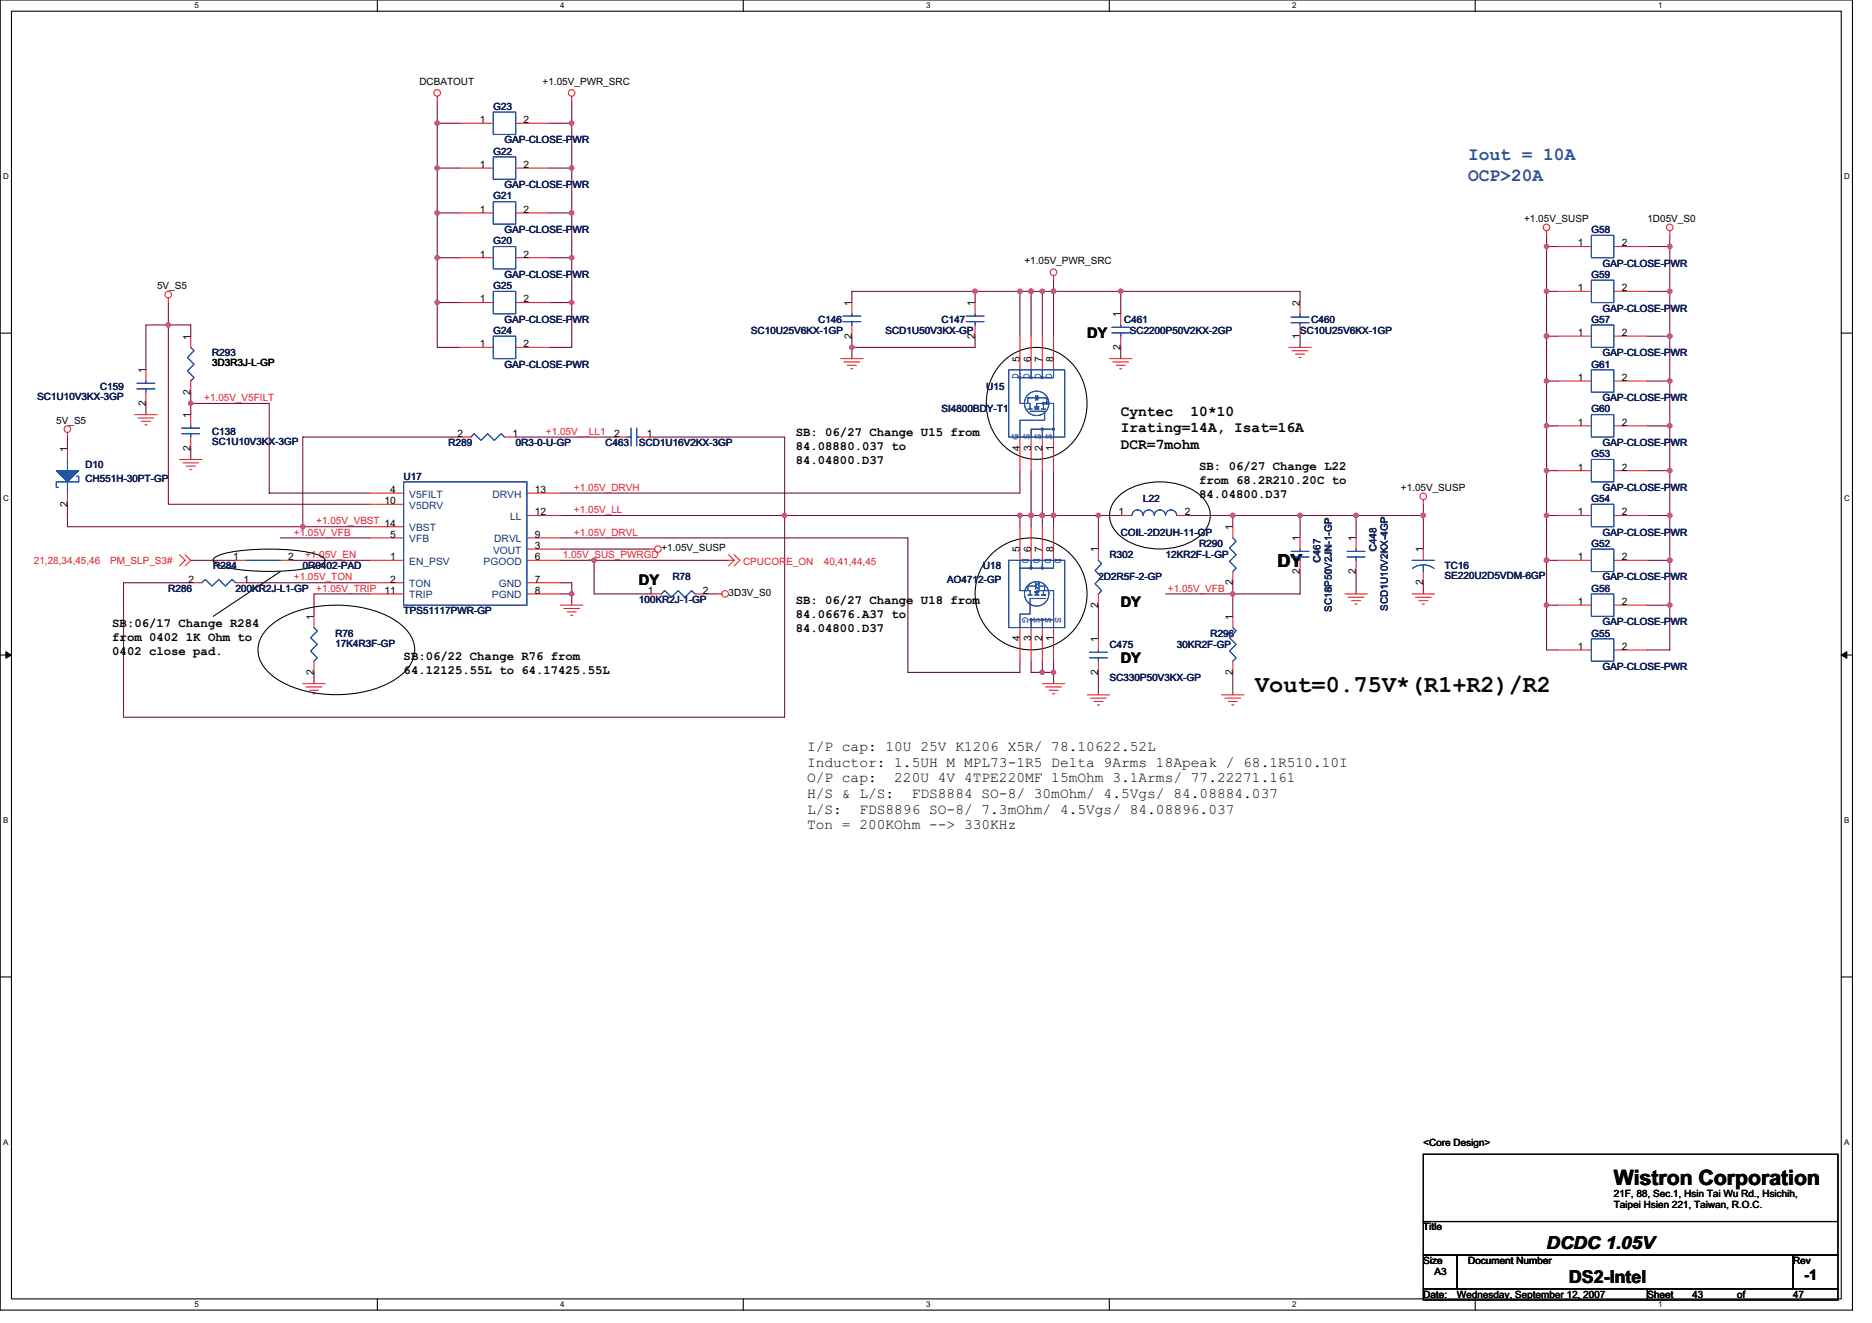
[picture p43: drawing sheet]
<svg xmlns="http://www.w3.org/2000/svg" width="297mm" height="210mm" viewBox="0 0 297 210" stroke-linecap="round" stroke-linejoin="round" font-family="sans-serif">
<defs><g id="words">
<text font-size="3.7" fill="#010202" x="199.2" y="109.8">Vout=0.75V*(R1+R2)/R2</text>
<text font-size="3.4" fill="#010202" x="256.1" y="188">Wistron Corporation</text>
<g font-size="2.8" fill="#2051a3">
<text x="233" y="25.5">Iout = 10A</text>
<text x="233" y="28.7">OCP&gt;20A</text>
</g>
<g font-size="2.8" fill="#010202">
<text x="202.7" y="89.9">DY</text>
<text x="245.4" y="198.2">DCDC 1.05V</text>
<text x="249" y="203.6">DS2-Intel</text>
</g>
<g font-size="2.3" fill="#010202">
<text x="172.5" y="53.7">DY</text>
<text x="177.8" y="65.9">Cyntec</text>
<text x="188.9" y="65.9">10*10</text>
<text x="177.8" y="68.6">Irating=14A, Isat=16A</text>
<text x="177.8" y="71.2">DCR=7mohm</text>
<text x="101.4" y="92.8">DY</text>
<text x="177.8" y="96.4">DY</text>
<text x="177.8" y="105.3">DY</text>
<text x="128.1" y="119.2">I/P cap: 10U 25V K1206 X5R/ 78.10622.52L</text>
<text x="128.1" y="121.7">Inductor: 1.5UH M MPL73-1R5 Delta 9Arms 18Apeak / 68.1R510.10I</text>
<text x="128.1" y="124.1">O/P cap:</text>
<text x="141.9" y="124.1">220U 4V 4TPE220MF 15mOhm 3.1Arms/ 77.22271.161</text>
<text x="128.1" y="126.6">H/S &amp; L/S:</text>
<text x="128.1" y="129.1">L/S:</text>
<text x="128.1" y="131.6">Ton = 200KOhm --&gt; 330KHz</text>
<text x="136.4" y="129.1">FDS8896 SO-8/ 7.3mOhm/ 4.5Vgs/ 84.08896.037</text>
<text x="144.7" y="126.6">FDS8884 SO-8/ 30mOhm/ 4.5Vgs/ 84.08884.037</text>
<text x="286.3" y="203.1">-1</text>
</g>
<g font-size="1.9" fill="#010202">
<text x="126.3" y="69.2">SB: 06/27 Change U15 from</text>
<text x="126.3" y="71.4">84.08880.037 to</text>
<text x="126.3" y="73.6">84.04800.D37</text>
<text x="190.3" y="74.5">SB: 06/27 Change L22</text>
<text x="190.3" y="76.7">from 68.2R210.20C to</text>
<text x="190.3" y="79">84.04800.D37</text>
<text x="126.3" y="95.9">SB: 06/27 Change U18 from</text>
<text x="17.8" y="99.4">SB:06/17 Change R284</text>
<text x="17.8" y="101.6">from 0402 1K Ohm to</text>
<text x="126.3" y="98.1">84.06676.A37 to</text>
<text x="126.3" y="100.3">84.04800.D37</text>
<text x="17.8" y="103.9">0402 close pad.</text>
<text x="64" y="104.8">SB:06/22 Change R76 from</text>
<text x="64" y="107">64.12125.55L to 64.17425.55L</text>
</g>
<g font-size="1.6" fill="#010202">
<text x="66.5" y="13.5">DCBATOUT</text>
<text x="86.1" y="13.5">+1.05V_PWR_SRC</text>
<text x="76.1" y="19.5">1</text>
<text x="83.1" y="19.5">2</text>
<text x="76.1" y="26.6">1</text>
<text x="83.1" y="26.6">2</text>
<text x="76.1" y="33.8">1</text>
<text x="83.1" y="33.8">2</text>
<text x="241.8" y="35.2">+1.05V_SUSP</text>
<text x="261.4" y="35.2">1D05V_S0</text>
<text x="76.1" y="40.9">1</text>
<text x="83.1" y="40.9">2</text>
<text x="162.6" y="42">+1.05V_PWR_SRC</text>
<text x="250.4" y="39.1">1</text>
<text x="257.3" y="39.1">2</text>
<text x="24.9" y="45.9">5V_S5</text>
<text x="76.1" y="48">1</text>
<text x="83.1" y="48">2</text>
<text x="250.4" y="46.2">1</text>
<text x="257.3" y="46.2">2</text>
<text x="30.2" y="53.9" transform="rotate(-90 30.2 53.9)">1</text>
<text x="135.1" y="53.7" transform="rotate(-90 135.1 53.7)">2</text>
<text x="135.1" y="48.5" transform="rotate(-90 135.1 48.5)">1</text>
<text x="154.7" y="53.7" transform="rotate(-90 154.7 53.7)">2</text>
<text x="154.7" y="48.5" transform="rotate(-90 154.7 48.5)">1</text>
<text x="177.8" y="50.3" transform="rotate(-90 177.8 50.3)">1</text>
<text x="206.3" y="53.7" transform="rotate(-90 206.3 53.7)">1</text>
<text x="206.3" y="48.5" transform="rotate(-90 206.3 48.5)">2</text>
<text x="250.4" y="53.3">1</text>
<text x="257.3" y="53.3">2</text>
<text x="23.1" y="59.2" transform="rotate(-90 23.1 59.2)">1</text>
<text x="33.7" y="58.1">3D3R3J-L-GP</text>
<text x="76.1" y="55.1">1</text>
<text x="83.1" y="55.1">2</text>
<text x="161.8" y="57.4" transform="rotate(-90 161.8 57.4)">5</text>
<text x="163.6" y="57.4" transform="rotate(-90 163.6 57.4)">6</text>
<text x="165.4" y="57.4" transform="rotate(-90 165.4 57.4)">7</text>
<text x="167.1" y="57.4" transform="rotate(-90 167.1 57.4)">8</text>
<text x="177.8" y="55.5" transform="rotate(-90 177.8 55.5)">2</text>
<text x="23.1" y="64.4" transform="rotate(-90 23.1 64.4)">2</text>
<text x="30.2" y="62.6" transform="rotate(-90 30.2 62.6)">2</text>
<text x="250.4" y="60.4">1</text>
<text x="257.3" y="60.4">2</text>
<text x="8.9" y="67.2">5V_S5</text>
<text x="10.7" y="71.6" transform="rotate(-90 10.7 71.6)">1</text>
<text x="30.2" y="71.5" transform="rotate(-90 30.2 71.5)">2</text>
<text x="30.2" y="66.3" transform="rotate(-90 30.2 66.3)">1</text>
<text x="72.6" y="69.3">2</text>
<text x="81.3" y="69.3">1</text>
<text x="97.5" y="69.3">2</text>
<text x="102.6" y="69.3">1</text>
<text x="161.8" y="71.5" transform="rotate(-90 161.8 71.5)">4 G</text>
<text x="163.6" y="71.5" transform="rotate(-90 163.6 71.5)">3 S</text>
<text x="165.4" y="71.5" transform="rotate(-90 165.4 71.5)">2 S</text>
<text x="167.1" y="71.5" transform="rotate(-90 167.1 71.5)">1 S</text>
<text x="250.4" y="67.5">1</text>
<text x="257.3" y="67.5">2</text>
<text x="222.3" y="77.9">+1.05V_SUSP</text>
<text x="250.4" y="74.7">1</text>
<text x="257.3" y="74.7">2</text>
<text x="10.7" y="80.4" transform="rotate(-90 10.7 80.4)">2</text>
<text x="61" y="80">10</text>
<text x="61.9" y="78.2">4</text>
<text x="84.9" y="81.8">12</text>
<text x="84.9" y="78.2">13</text>
<text x="177.5" y="81.8">1</text>
<text x="188" y="81.8">2</text>
<text x="250.4" y="81.8">1</text>
<text x="257.3" y="81.8">2</text>
<text x="37" y="88.9">1</text>
<text x="45.7" y="88.9">2</text>
<text x="61.9" y="88.9">1</text>
<text x="61.9" y="85.3">5</text>
<text x="84.9" y="88.9">6</text>
<text x="84.9" y="85.3">9</text>
<text x="84.9" y="87.1">3</text>
<text x="104.9" y="87.5">+1.05V_SUSP</text>
<text x="161.8" y="87.7" transform="rotate(-90 161.8 87.7)">5</text>
<text x="163.6" y="87.7" transform="rotate(-90 163.6 87.7)">6</text>
<text x="165.4" y="87.7" transform="rotate(-90 165.4 87.7)">7</text>
<text x="167.1" y="87.7" transform="rotate(-90 167.1 87.7)">8</text>
<text x="174.3" y="87.7" transform="rotate(-90 174.3 87.7)">1</text>
<text x="195.6" y="84.1" transform="rotate(-90 195.6 84.1)">1</text>
<text x="206.3" y="85.9" transform="rotate(-90 206.3 85.9)">1</text>
<text x="215.2" y="85.9" transform="rotate(-90 215.2 85.9)">1</text>
<text x="225.8" y="87.7" transform="rotate(-90 225.8 87.7)">1</text>
<text x="250.4" y="88.9">1</text>
<text x="257.3" y="88.9">2</text>
<text x="29.9" y="92.4">2</text>
<text x="38.6" y="92.4">1</text>
<text x="61" y="94.2">11</text>
<text x="61.9" y="92.4">2</text>
<text x="84.9" y="92.4">7</text>
<text x="84.9" y="94.2">8</text>
<text x="102.8" y="94.2">1</text>
<text x="111.5" y="94.2">2</text>
<text x="115.6" y="94.6">3D3V_S0</text>
<text x="195.6" y="92.8" transform="rotate(-90 195.6 92.8)">2</text>
<text x="206.3" y="91.1" transform="rotate(-90 206.3 91.1)">2</text>
<text x="215.2" y="91.1" transform="rotate(-90 215.2 91.1)">2</text>
<text x="225.8" y="92.8" transform="rotate(-90 225.8 92.8)">2</text>
<text x="250.4" y="96">1</text>
<text x="257.3" y="96">2</text>
<text x="49.8" y="98.3" transform="rotate(-90 49.8 98.3)">1</text>
<text x="161.8" y="101.7" transform="rotate(-90 161.8 101.7)">4</text>
<text x="163.6" y="101.7" transform="rotate(-90 163.6 101.7)">3</text>
<text x="165.4" y="101.7" transform="rotate(-90 165.4 101.7)">2</text>
<text x="167.1" y="101.7" transform="rotate(-90 167.1 101.7)">1</text>
<text x="174.3" y="101.9" transform="rotate(-90 174.3 101.9)">1</text>
<text x="174.3" y="96.4" transform="rotate(-90 174.3 96.4)">2</text>
<text x="195.6" y="98.3" transform="rotate(-90 195.6 98.3)">1</text>
<text x="49.8" y="107.1" transform="rotate(-90 49.8 107.1)">2</text>
<text x="174.3" y="107.1" transform="rotate(-90 174.3 107.1)">2</text>
<text x="195.6" y="107.1" transform="rotate(-90 195.6 107.1)">2</text>
<text x="250.4" y="103.1">1</text>
<text x="257.3" y="103.1">2</text>
<text x="225.8" y="181.9">&lt;Core Design&gt;</text>
<text x="256.1" y="189.9">21F, 88, Sec.1, Hsin Tai Wu Rd., Hsichih,</text>
<text x="256.1" y="191.7">Taipei Hsien 221, Taiwan, R.O.C.</text>
<text x="225.8" y="195.2">Title</text>
<text x="225.8" y="200.6">Size</text>
<text x="227.6" y="202.3">A3</text>
<text x="233" y="200.6">Document Number</text>
<text x="284.5" y="200.6">Rev</text>
<text x="225.8" y="205.9">Date:</text>
<text x="231.2" y="205.9">Wednesday, September 12, 2007</text>
<text x="261.4" y="205.9">Sheet</text>
<text x="268.5" y="205.9">43</text>
<text x="275.6" y="205.9">of</text>
<text x="284.5" y="205.9">47</text>
</g>
<g font-size="1.6" fill="#101e5b">
<text x="78.3" y="17.4">G23</text>
<text x="80" y="22.8">GAP-CLOSE-P</text>
<text x="90.9" y="22.8">WR</text>
<text x="78.3" y="24.5">G22</text>
<text x="80" y="29.9">GAP-CLOSE-P</text>
<text x="90.9" y="29.9">WR</text>
<text x="78.3" y="31.6">G21</text>
<text x="78.3" y="38.8">G20</text>
<text x="80" y="37">GAP-CLOSE-P</text>
<text x="90.9" y="37">WR</text>
<text x="252.5" y="37">G58</text>
<text x="78.3" y="45.9">G25</text>
<text x="80" y="44.1">GAP-CLOSE-P</text>
<text x="90.9" y="44.1">WR</text>
<text x="252.5" y="44.1">G59</text>
<text x="254.3" y="42.3">GAP-CLOSE-P</text>
<text x="265.1" y="42.3">WR</text>
<text x="78.3" y="53">G24</text>
<text x="80" y="51.2">GAP-CLOSE-P</text>
<text x="90.9" y="51.2">WR</text>
<text x="119.2" y="53">SC10U25V6KX-1GP</text>
<text x="129.8" y="51.2">C146</text>
<text x="140.5" y="53">SCD1U50V3KX-GP</text>
<text x="149.4" y="51.2">C147</text>
<text x="178.4" y="51.2">C461</text>
<text x="179.3" y="53">SC2200P50V2KX-2GP</text>
<text x="206.3" y="53">SC10U25V6KX-1GP</text>
<text x="208.1" y="51.2">C460</text>
<text x="252.5" y="51.2">G57</text>
<text x="254.3" y="49.4">GAP-CLOSE-P</text>
<text x="265.1" y="49.4">WR</text>
<text x="33.7" y="56.5">R293</text>
<text x="80" y="58.3">GAP-CLOSE-PWR</text>
<text x="252.5" y="58.3">G61</text>
<text x="254.3" y="56.5">GAP-CLOSE-P</text>
<text x="265.1" y="56.5">WR</text>
<text x="5.9" y="63.5">SC1U10V3KX-3GP</text>
<text x="15.9" y="61.9">C159</text>
<text x="149.4" y="65.4">SI4800BDY-T1</text>
<text x="156.5" y="61.9">U15</text>
<text x="252.5" y="65.4">G60</text>
<text x="254.3" y="63.6">GAP-CLOSE-P</text>
<text x="265.1" y="63.6">WR</text>
<text x="33.7" y="69">C138</text>
<text x="33.7" y="70.6">SC1U10V3KX-3GP</text>
<text x="71.2" y="70.8">R289</text>
<text x="81.8" y="70.8">0R3-0-U-GP</text>
<text x="96.1" y="70.8">C463</text>
<text x="101.4" y="70.8">SCD1U16V2KX-3GP</text>
<text x="254.3" y="70.8">GAP-CLOSE-P</text>
<text x="265.1" y="70.8">WR</text>
<text x="13.5" y="74.3">D10</text>
<text x="13.5" y="76.5">CH551H-30PT-GP</text>
<text x="64" y="76.1">U17</text>
<text x="252.5" y="72.5">G53</text>
<text x="254.3" y="77.9">GAP-CLOSE-P</text>
<text x="265.1" y="77.9">WR</text>
<text x="181.4" y="79.7">L22</text>
<text x="252.5" y="79.7">G54</text>
<text x="176.1" y="88.5">R302</text>
<text x="177.8" y="85">COIL-2D2UH-11-GP</text>
<text x="185" y="88.5">12KR2F-L-GP</text>
<text x="190.3" y="86.8">R290</text>
<text x="209.5" y="89.3" transform="rotate(-90 209.5 89.3)">C467</text>
<text x="218.4" y="87.5" transform="rotate(-90 218.4 87.5)">C448</text>
<text x="252.5" y="86.8">G52</text>
<text x="254.3" y="85">GAP-CLOSE-P</text>
<text x="265.1" y="85">WR</text>
<text x="26.7" y="93.9">R286</text>
<text x="33.8" y="90.3">R284</text>
<text x="37.4" y="93.9">200KR2J-L1-GP</text>
<text x="48" y="90.3">0R0402-PAD</text>
<text x="101.4" y="95.7">100KR2J-1-GP</text>
<text x="106.7" y="92.1">R78</text>
<text x="150.3" y="92.5">AO4712-GP</text>
<text x="156" y="90.3">U18</text>
<text x="174.3" y="92.1">2D2R5F-2-GP</text>
<text x="229.2" y="90.3">TC16</text>
<text x="229.2" y="91.9">SE220U2D5VDM-6GP</text>
<text x="252.5" y="93.9">G56</text>
<text x="254.3" y="92.1">GAP-CLOSE-P</text>
<text x="265.1" y="92.1">WR</text>
<text x="53.2" y="101">R76</text>
<text x="64" y="97.4">TPS51117PWR-GP</text>
<text x="192.1" y="101">R296</text>
<text x="211.3" y="97.1" transform="rotate(-90 211.3 97.1)">SC18P50V2JN-1-GP</text>
<text x="220.2" y="96.9" transform="rotate(-90 220.2 96.9)">SCD1U10V2KX-4GP</text>
<text x="252.5" y="101">G55</text>
<text x="254.3" y="99.2">GAP-CLOSE-P</text>
<text x="265.1" y="99.2">WR</text>
<text x="53.2" y="102.6">17K4R3F-GP</text>
<text x="176.1" y="102.8">C475</text>
<text x="186.7" y="102.8">30KR2F-GP</text>
<text x="254.3" y="106.3">GAP-CLOSE-PWR</text>
<text x="176.1" y="108.1">SC330P50V3KX-GP</text>
</g>
<g font-size="1.6" fill="#ed1c24">
<text x="32.4" y="63.6">+1.05V_V5FILT</text>
<text x="86.6" y="69">+1.05V__LL1</text>
<text x="91.1" y="77.9">+1.05V_DRVH</text>
<text x="50.2" y="83.2">+1.05V_VBST 14</text>
<text x="91.1" y="81.4">+1.05V_LL</text>
<text x="5.4" y="89.4">21,28,34,45,46</text>
<text x="17.5" y="89.4">PM_SLP_S3#</text>
<text x="46.6" y="85">+1.05V_VFB</text>
<text x="48.4" y="88.5">+1.05V_EN</text>
<text x="89.3" y="88.5">1.05V_SUS_PWRGD</text>
<text x="91.1" y="85">+1.05V_DRVL</text>
<text x="117.9" y="89.6">CPUCORE_ON</text>
<text x="130.7" y="89.6">40,41,44,45</text>
<text x="46.6" y="92.1">+1.05V_TON</text>
<text x="50.2" y="93.9">+1.05V_TRIP</text>
<text x="185.3" y="93.9">+1.05V_VFB</text>
</g>
<g font-size="1.6" fill="#2051a3">
<text x="161.6" y="60.1" transform="rotate(-90 161.6 60.1)">D</text>
<text x="163.4" y="60.1" transform="rotate(-90 163.4 60.1)">D</text>
<text x="165.1" y="60.1" transform="rotate(-90 165.1 60.1)">D</text>
<text x="166.9" y="60.1" transform="rotate(-90 166.9 60.1)">D</text>
<text x="162.3" y="88.5" transform="rotate(90 162.3 88.5)">D</text>
<text x="164" y="88.5" transform="rotate(90 164 88.5)">D</text>
<text x="165.8" y="88.5" transform="rotate(90 165.8 88.5)">D</text>
<text x="167.4" y="88.5" transform="rotate(90 167.4 88.5)">D</text>
<text x="162.3" y="98" transform="rotate(90 162.3 98)">G</text>
<text x="164" y="98" transform="rotate(90 164 98)">S</text>
<text x="165.8" y="98" transform="rotate(90 165.8 98)">S</text>
<text x="167.4" y="98" transform="rotate(90 167.4 98)">S</text>
</g>
<g font-size="1.6" fill="#183c70">
<text x="64.9" y="79">V5FILT</text>
<text x="64.9" y="80.7">V5DRV</text>
<text x="78.1" y="79">DRVH</text>
<text x="80.9" y="82.5">LL</text>
<text x="64.9" y="89.6">EN_PSV</text>
<text x="64.9" y="86.1">VFB</text>
<text x="64.9" y="84.3">VBST</text>
<text x="76.7" y="89.6">PGOOD</text>
<text x="78.2" y="87.8">VOUT</text>
<text x="78.4" y="86.1">DRVL</text>
<text x="64.9" y="93.2">TON</text>
<text x="64.9" y="95">TRIP</text>
<text x="78.1" y="95">PGND</text>
<text x="79.1" y="93.2">GND</text>
</g>
<g font-size="1.3" fill="#010202">
<text x="30.8" y="1.3">5</text>
<text x="88.9" y="1.3">4</text>
<text x="147" y="1.3">3</text>
<text x="205" y="1.3">2</text>
<text x="263.1" y="1.3">1</text>
<text x=".5" y="28.4">D</text>
<text x="292.6" y="28.4">D</text>
<text x=".5" y="79.5">C</text>
<text x="292.6" y="79.5">C</text>
<text x=".5" y="130.6">B</text>
<text x="292.6" y="130.6">B</text>
<text x=".5" y="181.7">A</text>
<text x="292.6" y="181.7">A</text>
<text x="30.8" y="207.4">5</text>
<text x="88.9" y="207.4">4</text>
<text x="147" y="207.4">3</text>
<text x="205" y="207.4">2</text>
<text x="263.1" y="207.4">1</text>
</g>
</g></defs>
<path d="M0 0h293.9v207.9h-293.9zM1.8 1.8h290.4v204.3h-290.4z" fill="none" stroke="#010202" stroke-width=".17"/>
<g fill="#fff">
<path d="M30.8 .2h.7v1.4h-.7z"/>
<path d="M30.8 206.3h.7v1.4h-.7z"/>
</g>
<path d="M59.9 0v1.8M59.9 206.1v1.8" fill="none" stroke="#010202" stroke-width=".17"/>
<g fill="#fff">
<path d="M88.9 .2h.7v1.4h-.7z"/>
<path d="M88.9 206.3h.7v1.4h-.7z"/>
</g>
<path d="M117.9 0v1.8M117.9 206.1v1.8" fill="none" stroke="#010202" stroke-width=".17"/>
<g fill="#fff">
<path d="M147 .2h.7v1.4h-.7z"/>
<path d="M147 206.3h.7v1.4h-.7z"/>
</g>
<path d="M176 0v1.8M176 206.1v1.8" fill="none" stroke="#010202" stroke-width=".17"/>
<g fill="#fff">
<path d="M205 .2h.7v1.4h-.7z"/>
<path d="M205 206.3h.7v1.4h-.7z"/>
</g>
<path d="M234.1 0v1.8M234.1 206.1v1.8" fill="none" stroke="#010202" stroke-width=".17"/>
<g fill="#fff">
<path d="M263.1 .2h.7v1.4h-.7z"/>
<path d="M263.1 206.3h.7v1.4h-.7z"/>
<path d="M.5 27.3h.9v1.4h-.9z"/>
<path d="M292.6 27.3h.9v1.4h-.9z"/>
<path d="M.5 78.4h.9v1.4h-.9z"/>
<path d="M292.6 78.4h.9v1.4h-.9z"/>
</g>
<path d="M0 52.9h1.8M292.2 52.9h1.7" fill="none" stroke="#010202" stroke-width=".17"/>
<g fill="#fff">
<path d="M.5 129.5h.8v1.4h-.8z"/>
<path d="M292.6 129.5h.9v1.4h-.9z"/>
</g>
<path d="M0 103.9h1.8M292.2 103.9h1.7" fill="none" stroke="#010202" stroke-width=".17"/>
<path d="M.9 103.4l.9 .5-.9 .5z" fill="#010202"/>
<path d="M.9 103.4l.9 .5-.9 .5z" fill="none" stroke="#010202" stroke-width=".16"/>
<path d="M292.2 103.9l.8-.5v1z" fill="#010202"/>
<path d="M292.2 103.9l.8-.5v1z" fill="none" stroke="#010202" stroke-width=".16"/>
<g fill="#fff">
<path d="M.5 180.5h.8v1.4h-.8z"/>
<path d="M292.6 180.5h.9v1.4h-.9z"/>
</g>
<path d="M0 155h1.8M292.2 155h1.7" fill="none" stroke="#010202" stroke-width=".17"/>
<path d="M265 60.5v7.1" fill="none" stroke="#740d39" stroke-width=".17"/>
<circle cx="264.9" cy="60.4" r=".35" fill="#b84e9d"/>
<circle cx="264.9" cy="60.4" r=".35" fill="none" stroke="#b84e9d" stroke-width=".17"/>
<path d="M177.8 55.1v1.8M206.3 53.3v1.8M88.9 78.2h72.9M124.5 69.3v12.5h-35.6M19.6 92.5v21.3h104.9M88.9 85.3h55.2M94.3 94.2h8.9M161.8 81.8h1.8M225.8 81.8v5.3" fill="none" stroke="#740d39" stroke-width=".17"/>
<circle cx="161.8" cy="81.8" r=".35" fill="#b84e9d"/>
<circle cx="161.8" cy="81.8" r=".35" fill="none" stroke="#b84e9d" stroke-width=".17"/>
<circle cx="163.6" cy="81.8" r=".35" fill="#b84e9d"/>
<circle cx="163.6" cy="81.8" r=".35" fill="none" stroke="#b84e9d" stroke-width=".17"/>
<path d="M44.5 85.3h14.2M144.1 85.3v21.4M206.3 81.8v3.5" fill="none" stroke="#740d39" stroke-width=".17"/>
<circle cx="206.3" cy="81.8" r=".35" fill="#b84e9d"/>
<circle cx="206.3" cy="81.8" r=".35" fill="none" stroke="#b84e9d" stroke-width=".17"/>
<path d="M206.3 46.2v1.8M10.7 83.6h37.3M88.9 88.9h5.4v5.3M94.3 88.9h21.3M195.6 81.8h19.6v3.5" fill="none" stroke="#740d39" stroke-width=".17"/>
<circle cx="94.3" cy="88.9" r=".35" fill="#b84e9d"/>
<circle cx="94.3" cy="88.9" r=".35" fill="none" stroke="#b84e9d" stroke-width=".17"/>
<path d="M72.9 69.3h-24.9v14.3M81.8 69.3h16M103.2 69.3h21.3M10.7 80v3.6M195.6 81.8v1.8M206.3 90.7v3.5h-10.7" fill="none" stroke="#740d39" stroke-width=".17"/>
<circle cx="48" cy="83.6" r=".35" fill="#b84e9d"/>
<circle cx="48" cy="83.6" r=".35" fill="none" stroke="#b84e9d" stroke-width=".17"/>
<path d="M135.2 55.1v1.8M58.7 94.2h-8.9v3.6M163.6 81.8v1.8M215.2 90.7v3.5M49.8 106.7v1.8" fill="none" stroke="#740d39" stroke-width=".17"/>
<circle cx="163.6" cy="81.8" r=".35" fill="#b84e9d"/>
<circle cx="163.6" cy="81.8" r=".35" fill="none" stroke="#b84e9d" stroke-width=".17"/>
<path d="M165.4 81.8h1.8" fill="none" stroke="#740d39" stroke-width=".17"/>
<circle cx="167.2" cy="81.8" r=".35" fill="#b84e9d"/>
<circle cx="167.2" cy="81.8" r=".35" fill="none" stroke="#b84e9d" stroke-width=".17"/>
<circle cx="165.4" cy="81.8" r=".35" fill="#b84e9d"/>
<circle cx="165.4" cy="81.8" r=".35" fill="none" stroke="#b84e9d" stroke-width=".17"/>
<path d="M165.4 81.8v1.8M195.6 94.2v3.6M195.6 106.7v3.5" fill="none" stroke="#740d39" stroke-width=".17"/>
<circle cx="165.4" cy="81.8" r=".35" fill="#b84e9d"/>
<circle cx="165.4" cy="81.8" r=".35" fill="none" stroke="#b84e9d" stroke-width=".17"/>
<path d="M167.2 74.7v7.1M225.8 80v1.8M225.8 92.5v1.7M163.6 104.9v1.8h3.6M167.2 104.9v3.6" fill="none" stroke="#740d39" stroke-width=".17"/>
<circle cx="167.2" cy="106.7" r=".35" fill="#b84e9d"/>
<circle cx="167.2" cy="106.7" r=".35" fill="none" stroke="#b84e9d" stroke-width=".17"/>
<circle cx="165.4" cy="106.7" r=".35" fill="#b84e9d"/>
<circle cx="165.4" cy="106.7" r=".35" fill="none" stroke="#b84e9d" stroke-width=".17"/>
<path d="M161.8 46.2v7.1M165.4 53.3v-7.1h1.8v7.1M10.7 69.3v1.8M161.8 104.9v1.8h-17.7M165.4 104.9v1.8" fill="none" stroke="#740d39" stroke-width=".17"/>
<circle cx="167.2" cy="46.2" r=".35" fill="#b84e9d"/>
<circle cx="167.2" cy="46.2" r=".35" fill="none" stroke="#b84e9d" stroke-width=".17"/>
<circle cx="165.4" cy="46.2" r=".35" fill="#b84e9d"/>
<circle cx="165.4" cy="46.2" r=".35" fill="none" stroke="#b84e9d" stroke-width=".17"/>
<path d="M163.6 46.2v7.1" fill="none" stroke="#740d39" stroke-width=".17"/>
<circle cx="163.6" cy="46.2" r=".35" fill="#b84e9d"/>
<circle cx="163.6" cy="46.2" r=".35" fill="none" stroke="#b84e9d" stroke-width=".17"/>
<path d="M188.5 81.8h7.1" fill="none" stroke="#740d39" stroke-width=".17"/>
<circle cx="195.6" cy="81.8" r=".35" fill="#b84e9d"/>
<circle cx="195.6" cy="81.8" r=".35" fill="none" stroke="#b84e9d" stroke-width=".17"/>
<path d="M154.7 46.2h7.1" fill="none" stroke="#740d39" stroke-width=".17"/>
<circle cx="161.8" cy="46.2" r=".35" fill="#b84e9d"/>
<circle cx="161.8" cy="46.2" r=".35" fill="none" stroke="#b84e9d" stroke-width=".17"/>
<circle cx="154.7" cy="46.2" r=".35" fill="#b84e9d"/>
<circle cx="154.7" cy="46.2" r=".35" fill="none" stroke="#b84e9d" stroke-width=".17"/>
<path d="M215.2 81.8h10.6" fill="none" stroke="#740d39" stroke-width=".17"/>
<circle cx="225.8" cy="81.8" r=".35" fill="#b84e9d"/>
<circle cx="225.8" cy="81.8" r=".35" fill="none" stroke="#b84e9d" stroke-width=".17"/>
<circle cx="215.2" cy="81.8" r=".35" fill="#b84e9d"/>
<circle cx="215.2" cy="81.8" r=".35" fill="none" stroke="#b84e9d" stroke-width=".17"/>
<path d="M167.2 46.2h10.6" fill="none" stroke="#740d39" stroke-width=".17"/>
<circle cx="177.8" cy="46.2" r=".35" fill="#b84e9d"/>
<circle cx="177.8" cy="46.2" r=".35" fill="none" stroke="#b84e9d" stroke-width=".17"/>
<circle cx="167.2" cy="46.2" r=".35" fill="#b84e9d"/>
<circle cx="167.2" cy="46.2" r=".35" fill="none" stroke="#b84e9d" stroke-width=".17"/>
<path d="M265 39.1v7.1M167.2 81.8v1.8" fill="none" stroke="#740d39" stroke-width=".17"/>
<circle cx="264.9" cy="39.1" r=".35" fill="#b84e9d"/>
<circle cx="264.9" cy="39.1" r=".35" fill="none" stroke="#b84e9d" stroke-width=".17"/>
<path d="M135.2 53.3v1.8h19.5M154.7 46.2h-19.5v1.8M161.8 46.2h1.8M177.8 46.2v3.6M161.8 74.7v3.5M174.3 81.8h3.5" fill="none" stroke="#740d39" stroke-width=".17"/>
<circle cx="135.2" cy="55.1" r=".35" fill="#b84e9d"/>
<circle cx="135.2" cy="55.1" r=".35" fill="none" stroke="#b84e9d" stroke-width=".17"/>
<path d="M154.7 46.2v1.8M154.7 53.3v1.8M112.1 94.2h1.7M161.8 81.8v1.8M185 94.2h10.6" fill="none" stroke="#740d39" stroke-width=".17"/>
<circle cx="195.6" cy="94.2" r=".35" fill="#b84e9d"/>
<circle cx="195.6" cy="94.2" r=".35" fill="none" stroke="#b84e9d" stroke-width=".17"/>
<path d="M245.4 39.1v7.1M195.6 92.5v1.7" fill="none" stroke="#740d39" stroke-width=".17"/>
<circle cx="245.4" cy="39.1" r=".35" fill="#b84e9d"/>
<circle cx="245.4" cy="39.1" r=".35" fill="none" stroke="#b84e9d" stroke-width=".17"/>
<path d="M245.4 39.1h1.8M261.4 39.1h3.6M261.4 67.6h3.6v7.1M46.3 88.9h12.4" fill="none" stroke="#740d39" stroke-width=".17"/>
<circle cx="264.9" cy="67.6" r=".35" fill="#b84e9d"/>
<circle cx="264.9" cy="67.6" r=".35" fill="none" stroke="#b84e9d" stroke-width=".17"/>
<path d="M265 53.3v7.2M245.4 67.6h1.8" fill="none" stroke="#740d39" stroke-width=".17"/>
<circle cx="264.9" cy="53.3" r=".35" fill="#b84e9d"/>
<circle cx="264.9" cy="53.3" r=".35" fill="none" stroke="#b84e9d" stroke-width=".17"/>
<path d="M261.4 46.2h3.6v7.1M261.4 60.5h3.6" fill="none" stroke="#740d39" stroke-width=".17"/>
<circle cx="264.9" cy="53.3" r=".35" fill="#b84e9d"/>
<circle cx="264.9" cy="53.3" r=".35" fill="none" stroke="#b84e9d" stroke-width=".17"/>
<circle cx="264.9" cy="46.2" r=".35" fill="#b84e9d"/>
<circle cx="264.9" cy="46.2" r=".35" fill="none" stroke="#b84e9d" stroke-width=".17"/>
<path d="M245.4 53.3v7.2h1.8M261.4 53.3h3.6" fill="none" stroke="#740d39" stroke-width=".17"/>
<circle cx="245.4" cy="53.3" r=".35" fill="#b84e9d"/>
<circle cx="245.4" cy="53.3" r=".35" fill="none" stroke="#b84e9d" stroke-width=".17"/>
<path d="M247.2 46.2h-1.8v7.1h1.8" fill="none" stroke="#740d39" stroke-width=".17"/>
<circle cx="245.4" cy="53.3" r=".35" fill="#b84e9d"/>
<circle cx="245.4" cy="53.3" r=".35" fill="none" stroke="#b84e9d" stroke-width=".17"/>
<circle cx="245.4" cy="46.2" r=".35" fill="#b84e9d"/>
<circle cx="245.4" cy="46.2" r=".35" fill="none" stroke="#b84e9d" stroke-width=".17"/>
<path d="M245.4 67.6v7.1" fill="none" stroke="#740d39" stroke-width=".17"/>
<circle cx="245.4" cy="67.6" r=".35" fill="#b84e9d"/>
<circle cx="245.4" cy="67.6" r=".35" fill="none" stroke="#b84e9d" stroke-width=".17"/>
<path d="M88.9 92.5h1.8M90.7 94.2v1.8" fill="none" stroke="#740d39" stroke-width=".17"/>
<circle cx="90.7" cy="94.2" r=".35" fill="#b84e9d"/>
<circle cx="90.7" cy="94.2" r=".35" fill="none" stroke="#b84e9d" stroke-width=".17"/>
<path d="M23.2 51.6v7.1M26.7 51.6h3.6v1.7M30.3 64v1.8M30.3 71.1v1.8M88.9 94.2h1.8M88.9 87.1h14.3" fill="none" stroke="#740d39" stroke-width=".17"/>
<circle cx="30.3" cy="64" r=".35" fill="#b84e9d"/>
<circle cx="30.3" cy="64" r=".35" fill="none" stroke="#b84e9d" stroke-width=".17"/>
<path d="M23.2 51.6h3.5M26.7 51.6v28.4h32M26.7 48v3.6M30.3 64h12.4v14.2h16" fill="none" stroke="#740d39" stroke-width=".17"/>
<circle cx="26.7" cy="51.5" r=".35" fill="#b84e9d"/>
<circle cx="26.7" cy="51.5" r=".35" fill="none" stroke="#b84e9d" stroke-width=".17"/>
<path d="M245.4 37.3v1.8M265 37.3v1.8M163.6 46.2h1.8M23.2 64v1.8M30.3 62.2v1.8M165.4 74.7v7.1M19.6 92.5h10.7M39.2 92.5h19.5M48 83.6h10.7M124.5 81.8v32" fill="none" stroke="#740d39" stroke-width=".17"/>
<circle cx="163.6" cy="46.2" r=".35" fill="#b84e9d"/>
<circle cx="163.6" cy="46.2" r=".35" fill="none" stroke="#b84e9d" stroke-width=".17"/>
<path d="M163.6 74.7v7.1h1.8" fill="none" stroke="#740d39" stroke-width=".17"/>
<circle cx="165.4" cy="81.8" r=".35" fill="#b84e9d"/>
<circle cx="165.4" cy="81.8" r=".35" fill="none" stroke="#b84e9d" stroke-width=".17"/>
<circle cx="163.6" cy="81.8" r=".35" fill="#b84e9d"/>
<circle cx="163.6" cy="81.8" r=".35" fill="none" stroke="#b84e9d" stroke-width=".17"/>
<path d="M167.2 44.4v1.8M90.7 92.5v1.7M124.5 81.8h37.3" fill="none" stroke="#740d39" stroke-width=".17"/>
<circle cx="124.5" cy="81.8" r=".35" fill="#b84e9d"/>
<circle cx="124.5" cy="81.8" r=".35" fill="none" stroke="#b84e9d" stroke-width=".17"/>
<path d="M87.2 48h3.5v7.1h-3.5" fill="none" stroke="#740d39" stroke-width=".17"/>
<circle cx="90.7" cy="48" r=".35" fill="#b84e9d"/>
<circle cx="90.7" cy="48" r=".35" fill="none" stroke="#b84e9d" stroke-width=".17"/>
<path d="M90.7 40.9v7.1" fill="none" stroke="#740d39" stroke-width=".17"/>
<circle cx="90.7" cy="40.9" r=".35" fill="#b84e9d"/>
<circle cx="90.7" cy="40.9" r=".35" fill="none" stroke="#b84e9d" stroke-width=".17"/>
<path d="M72.9 48h-3.5v7.1h3.5" fill="none" stroke="#740d39" stroke-width=".17"/>
<circle cx="69.4" cy="48" r=".35" fill="#b84e9d"/>
<circle cx="69.4" cy="48" r=".35" fill="none" stroke="#b84e9d" stroke-width=".17"/>
<path d="M69.4 40.9v7.1" fill="none" stroke="#740d39" stroke-width=".17"/>
<circle cx="69.4" cy="40.9" r=".35" fill="#b84e9d"/>
<circle cx="69.4" cy="40.9" r=".35" fill="none" stroke="#b84e9d" stroke-width=".17"/>
<path d="M90.7 16v3.6M87.2 33.8h3.5v7.1h-3.5" fill="none" stroke="#740d39" stroke-width=".17"/>
<circle cx="90.7" cy="33.8" r=".35" fill="#b84e9d"/>
<circle cx="90.7" cy="33.8" r=".35" fill="none" stroke="#b84e9d" stroke-width=".17"/>
<path d="M87.2 26.7h3.5v7.1" fill="none" stroke="#740d39" stroke-width=".17"/>
<circle cx="90.7" cy="26.7" r=".35" fill="#b84e9d"/>
<circle cx="90.7" cy="26.7" r=".35" fill="none" stroke="#b84e9d" stroke-width=".17"/>
<path d="M87.2 19.6h3.5v7.1" fill="none" stroke="#740d39" stroke-width=".17"/>
<circle cx="90.7" cy="19.5" r=".35" fill="#b84e9d"/>
<circle cx="90.7" cy="19.5" r=".35" fill="none" stroke="#b84e9d" stroke-width=".17"/>
<path d="M69.4 16v3.6M72.9 33.8h-3.5v7.1h3.5" fill="none" stroke="#740d39" stroke-width=".17"/>
<circle cx="69.4" cy="33.8" r=".35" fill="#b84e9d"/>
<circle cx="69.4" cy="33.8" r=".35" fill="none" stroke="#b84e9d" stroke-width=".17"/>
<path d="M72.9 19.6h-3.5v7.1h3.5" fill="none" stroke="#740d39" stroke-width=".17"/>
<circle cx="69.4" cy="19.5" r=".35" fill="#b84e9d"/>
<circle cx="69.4" cy="19.5" r=".35" fill="none" stroke="#b84e9d" stroke-width=".17"/>
<path d="M69.4 26.7v7.1" fill="none" stroke="#740d39" stroke-width=".17"/>
<circle cx="69.4" cy="26.7" r=".35" fill="#b84e9d"/>
<circle cx="69.4" cy="26.7" r=".35" fill="none" stroke="#b84e9d" stroke-width=".17"/>
<path d="M177.8 46.2h28.5M265 74.7v7.1" fill="none" stroke="#740d39" stroke-width=".17"/>
<circle cx="264.9" cy="74.7" r=".35" fill="#b84e9d"/>
<circle cx="264.9" cy="74.7" r=".35" fill="none" stroke="#b84e9d" stroke-width=".17"/>
<path d="M245.4 74.7v7.1" fill="none" stroke="#740d39" stroke-width=".17"/>
<circle cx="245.4" cy="74.7" r=".35" fill="#b84e9d"/>
<circle cx="245.4" cy="74.7" r=".35" fill="none" stroke="#b84e9d" stroke-width=".17"/>
<path d="M245.4 74.7h1.8M261.4 74.7h3.6M265 96v7.1h-3.6" fill="none" stroke="#740d39" stroke-width=".17"/>
<circle cx="264.9" cy="96" r=".35" fill="#b84e9d"/>
<circle cx="264.9" cy="96" r=".35" fill="none" stroke="#b84e9d" stroke-width=".17"/>
<path d="M265 88.9v7.1M245.4 103.1h1.8" fill="none" stroke="#740d39" stroke-width=".17"/>
<circle cx="264.9" cy="88.9" r=".35" fill="#b84e9d"/>
<circle cx="264.9" cy="88.9" r=".35" fill="none" stroke="#b84e9d" stroke-width=".17"/>
<path d="M261.4 96h3.6M261.4 81.8h3.6v7.1" fill="none" stroke="#740d39" stroke-width=".17"/>
<circle cx="264.9" cy="88.9" r=".35" fill="#b84e9d"/>
<circle cx="264.9" cy="88.9" r=".35" fill="none" stroke="#b84e9d" stroke-width=".17"/>
<circle cx="264.9" cy="81.8" r=".35" fill="#b84e9d"/>
<circle cx="264.9" cy="81.8" r=".35" fill="none" stroke="#b84e9d" stroke-width=".17"/>
<path d="M245.4 88.9v7.1h1.8M261.4 88.9h3.6" fill="none" stroke="#740d39" stroke-width=".17"/>
<circle cx="245.4" cy="88.9" r=".35" fill="#b84e9d"/>
<circle cx="245.4" cy="88.9" r=".35" fill="none" stroke="#b84e9d" stroke-width=".17"/>
<path d="M247.2 81.8h-1.8v7.1h1.8" fill="none" stroke="#740d39" stroke-width=".17"/>
<circle cx="245.4" cy="88.9" r=".35" fill="#b84e9d"/>
<circle cx="245.4" cy="88.9" r=".35" fill="none" stroke="#b84e9d" stroke-width=".17"/>
<circle cx="245.4" cy="81.8" r=".35" fill="#b84e9d"/>
<circle cx="245.4" cy="81.8" r=".35" fill="none" stroke="#b84e9d" stroke-width=".17"/>
<path d="M245.4 96v7.1" fill="none" stroke="#740d39" stroke-width=".17"/>
<circle cx="245.4" cy="96" r=".35" fill="#b84e9d"/>
<circle cx="245.4" cy="96" r=".35" fill="none" stroke="#b84e9d" stroke-width=".17"/>
<path d="M245.4 60.5v7.1" fill="none" stroke="#740d39" stroke-width=".17"/>
<circle cx="245.4" cy="60.4" r=".35" fill="#b84e9d"/>
<circle cx="245.4" cy="60.4" r=".35" fill="none" stroke="#b84e9d" stroke-width=".17"/>
<path d="M30.3 88.9h7.1M174.3 81.8v5.3M174.3 96v5.3M174.3 106.7v3.5" fill="none" stroke="#740d39" stroke-width=".17"/>
<circle cx="174.3" cy="81.8" r=".35" fill="#b84e9d"/>
<circle cx="174.3" cy="81.8" r=".35" fill="none" stroke="#b84e9d" stroke-width=".17"/>
<path d="M167.2 81.8h7.1" fill="none" stroke="#740d39" stroke-width=".17"/>
<circle cx="167.2" cy="81.8" r=".35" fill="#b84e9d"/>
<circle cx="167.2" cy="81.8" r=".35" fill="none" stroke="#b84e9d" stroke-width=".17"/>
<g fill="none" stroke="#ed1c24" stroke-width=".17">
<path d="M69.4 15.3v.7M72.9 19.6h5.4M81.8 19.6h5.4M90.7 15.3v.7M72.9 26.7h5.4M81.8 26.7h5.4M245.4 36.6v.7M265 36.6v.7M23.2 58.7v1.8M26.7 47.3v.7M133.4 56.9h3.5M133.9 57.4h2.5"/>
<path d="M134.4 58h1.5M135 58.5h.3M135.2 48v1.8M135.2 51.6v1.7M154.7 48v1.8M154.7 51.6v1.7M167.2 43.7v.7M176.1 56.9h3.5M176.6 57.4h2.5M177.1 58h1.5M177.7 58.5h.3M177.8 49.8v1.8"/>
<path d="M177.8 53.3v1.8M204.5 55.1h3.6M205 55.6h2.5M205.6 56.2h1.4M206.1 56.7h.4M10.7 68.6v.7M10.7 71.1v1.8M10.7 78.2v1.8M21.4 65.8h3.5M21.9 66.3h2.5M22.4 66.8h1.5M23 67.4h.3"/>
<path d="M23.2 62.2v1.8M28.5 72.9h3.5M29 73.4h2.5M29.5 74h1.5M30.1 74.5h.3M97.8 69.3h1.8M101.4 69.3h1.8M225.8 79.3v.7M247.2 60.5h5.3M247.2 67.6h5.3M247.2 74.7h5.3M256.1 60.5h5.3"/>
<path d="M256.1 67.6h5.3M256.1 74.7h5.3M28.5 88l.9 .9-.9 .9M29.4 88l.9 .9-.9 .9M30.3 92.5h1.7M37.4 92.5h1.8M49.8 97.8v1.8M88.9 96h3.6M89.5 96.5h2.5M90 97.1h1.4M90.5 97.6h.4M103.2 94.2h1.7"/>
<path d="M103.2 87.1h.7M110.3 94.2h1.8M113.8 94.2h.8M115.6 88l.9 .9M115.6 88.9h.9M116.5 88l.9 .9-.9 .9M116.5 88.9l-.9 .9M195.6 83.6v1.7M195.6 90.7v1.8M206.3 85.3v1.8M206.3 88.9v1.8M213.4 94.2h3.6"/>
<path d="M213.9 94.8h2.5M214.5 95.3h1.4M215 95.8h.3M215.2 85.3v1.8M215.2 88.9v1.8M224.1 94.2h3.5M224.6 94.8h2.5M225.1 95.3h1.5M225.7 95.8h.3M225.8 87.1v1.8M225.8 90.7v1.8M247.2 96h5.3"/>
<path d="M247.2 88.9h5.3M247.2 81.8h5.3M256.1 96h5.3M256.1 88.9h5.3M256.1 81.8h5.3M48 108.5h3.6M48.6 109h2.5M49.1 109.5h1.4M49.7 110.1h.3M49.8 104.9v1.8M165.4 108.5h3.5M165.9 109h2.5"/>
<path d="M166.5 109.5h1.4M167 110.1h.3M172.5 110.2h3.6M173 110.8h2.5M173.6 111.3h1.4M174.1 111.8h.4M174.3 101.3v1.8M174.3 104.9v1.8M193.8 110.2h3.6M194.4 110.8h2.5M194.9 111.3h1.4M195.4 111.8h.4"/>
<path d="M247.2 103.1h5.3M256.1 103.1h5.3"/>
<circle cx="69.4" cy="14.7" r=".52"/>
<circle cx="90.7" cy="14.7" r=".52"/>
<circle cx="245.4" cy="36.1" r=".52"/>
<circle cx="264.9" cy="36.1" r=".52"/>
<circle cx="26.7" cy="46.7" r=".52"/>
<circle cx="167.2" cy="43.2" r=".52"/>
<circle cx="10.7" cy="68.1" r=".52"/>
<circle cx="225.8" cy="78.8" r=".52"/>
<circle cx="104.4" cy="87.1" r=".52"/>
<circle cx="115.1" cy="94.2" r=".52"/>
</g>
<g fill="none" stroke="#010202" stroke-width=".17">
<path d="M158.8 57.7a7.6 7.6 0 0 1 12.6 1.8 9.4 9.4 0 0 1-3.8 12.7 7.7 7.7 0 0 1-10.5-4.8 9.6 9.6 0 0 1 1.7-9.7zM177.3 78.9a10.6 10.6 0 0 1 11.1-1.6 5.4 5.4 0 0 1 3.6 4.5 4.8 4.8 0 0 1-2.7 4 11 11 0 0 1-11.3-.5 4 4 0 0 1-.7-6.4zM33.9 88.6a8.9 8.9 0 0 1 4.7-1.3 33 33 0 0 1 12 .8l.9 .5 .1 .3a2.02 2.02 0 0 1-1.7 1 35.5 35.5 0 0 1-14.4 0 2.01 2.01 0 0 1-1.7-1zM42.4 99.8a14.5 14.5 0 0 1 9.4-3.7 18.3 18.3 0 0 1 10.9 2.3 5.9 5.9 0 0 1 3.1 4.7 5.9 5.9 0 0 1-3.1 4.7 19.3 19.3 0 0 1-18.6 0 5.9 5.9 0 0 1-3.2-4.7 4.9 4.9 0 0 1 1.5-3.3zM44.5 90.7l-10.7 7.1M225.8 199.1h5.4v5.4h-5.4zM225.8 183.1h65.8v10.7h-65.8zM225.8 193.8h65.8v5.3h-65.8zM231.2 199.1h53.3v5.4h-53.3zM284.5 199.1h7.1v5.4h-7.1zM225.8 204.5h35.6v1.7h-35.6zM261.4 204.5h30.2v1.7h-30.2z"/>
<circle cx="163.6" cy="94.2" r="8.9"/>
</g>
<g fill="none" stroke="#2051a3" stroke-width=".17">
<path d="M78.3 17.8h3.5v3.5h-3.5zM78.3 24.9h3.5v3.5h-3.5zM133.7 50.1h2.9M133.7 51h2.9M135.2 49.8v.3M135.2 51v.6M153.3 50.1h2.8M153.3 51h2.8M154.7 49.8v.3M154.7 51v.6M176.4 51.9h2.9M176.4 52.8h2.9"/>
<path d="M177.8 51.6v.3M177.8 52.8v.5M252.5 58.7h3.6v3.5h-3.6zM21.7 60.8h2.9M21.7 61.7h2.9M23.2 60.5v.3M23.2 61.7v.5M99.6 69.3h.5M100.1 67.9v2.9M101 69.3h.4M101 67.9v2.9M252.5 65.8h3.6v3.5h-3.6z"/>
<path d="M252.5 72.9h3.6v3.6h-3.6zM32 92.5l.6-.6 1.1 1.1 1-1.1 1.1 1.1 1-1.1 .6 .6M49.8 99.6l.6 .5-1.1 1.1 1.1 1-1.1 1.1 1.1 1.1-.6 .5M104.9 94.2l.6-.5 1 1.1 1.1-1.1 1.1 1.1 1-1.1 .6 .5M195.6 85.3l.5 .6-1 1.1 1 1-1 1.1 1 1-.5 .6M204.9 87.5h2.8M204.9 88.4h2.8M206.3 87.1v.4M206.3 88.4v.5M213.8 87.5h2.8M213.8 88.4h2.8M215.2 87.1v.4"/>
<path d="M215.2 88.4v.5M224.1 88.9h3.5M224.1 90.2a2.86 2.86 0 0 1 3.4 0M225.8 89.6v1.1M252.5 87.1h3.6v3.6h-3.6zM252.5 80h3.6v3.6h-3.6zM252.5 94.2h3.6v3.6h-3.6zM172.9 103.5h2.8M172.9 104.4h2.8M174.3 103.1v.4M174.3 104.4v.5M252.5 101.3h3.6v3.6h-3.6z"/>
</g>
<path d="M8.9 74.7h3.6l-1.8 1.8z" fill="#2051a3"/>
<path d="M8.9 74.7h3.6l-1.8 1.8zM10.7 72.9v1.8M10.7 76.5v1.7M12.1 75.6h.4v.9h-3.6v.8h.4" fill="none" stroke="#2051a3" stroke-width=".17"/>
<path d="M8.9 74.7h3.6l-1.8 1.8z" fill="#2051a3"/>
<g fill="none" stroke="#2051a3" stroke-width=".17">
<path d="M78.3 32h3.5v3.6h-3.5zM78.3 39.1h3.5v3.6h-3.5zM252.5 37.3h3.6v3.6h-3.6zM30.3 55.1l.5 .5-1.1 1.1 1.1 1.1-1.1 1 1.1 1.1-.5 .6M78.3 46.2h3.5v3.6h-3.5zM78.3 53.3h3.5v3.6h-3.5zM160.1 58.7h8.8v10.6h-8.8zM161.7 59.8h.2v.2h-.2zM161.8 58.7v1.2h4.8M161.8 59.9v4.1h1.6v.9M163.5 59.8h.2v.2h-.2zM163.6 58.7v1.2"/>
<path d="M165.3 59.8h.2v.2h-.2zM165.4 58.7v1.2M167.2 58.7v1.2h-1.1M204.9 51.2h2.8M204.9 50.3h2.8M206.3 49.8v.5M206.3 51.2v.4M252.5 44.4h3.6v3.6h-3.6zM252.5 51.6h3.6v3.5h-3.6zM8.9 74.7h3.6l-1.8 1.8zM10.7 72.9v1.8M10.7 76.5v1.7"/>
<path d="M12.1 75.6h.4v.9h-3.6v.8h.4M28.8 67.9h2.9M28.8 68.8h2.9M30.3 67.6v.3M30.3 68.8v.5M64 76.5h19.6v19.5h-19.6zM74.7 69.3l.5-.5 1.1 1.1 1.1-1.1 1 1.1 1.1-1.1 .5 .5M163.1 64.9h.7M163.3 63.1h1v.4v-.7v.3h1.8v.9M163.4 65.3h2.4v1.4h-4v2.6M163.4 63.1h-.3v.9M164.1 64.5h.8l-.4 .4z"/>
<path d="M164.1 64.9h.8M164.5 64.9v-.9h2.7v4.1M164.7 62.8v.7l-.4-.4zM165.2 64.9h.7M165.3 68h.2v.2h-.2zM165.4 68.1v1.2M165.4 63.9h.3v.2h-.3zM165.6 64v.9M166 63.9h.2v.2h-.2zM167 68h.3v.2h-.3zM167.2 68.1v1.2M167.2 68.1h-3.6v1.2"/>
<path d="M39.2 88.9h5.3M160.1 88.9h8.8v10.7h-8.8zM161.8 88.9v4.8h1.6v.7M163.1 94.4h.7M163.5 98.2h.2v.2h-.2zM163.5 90h.2v.2h-.2zM163.6 88.9v1.2M164.1 93.9h.8l-.4 .3zM164.1 94.4h.8M164.3 93h-1.2v.7M164.3 93l.6-.5v1zM164.3 93v-.5v1"/>
<path d="M164.5 94.4v-.7h2.7v5.9M164.9 93h.9v.7M165.3 98.2h.2v.2h-.2zM165.3 90h.2v.2h-.2zM165.4 88.9v1.2M165.4 98.3v1.3M165.6 93.7v.7h.3h-.7M165.9 95h-2.5v2.4h-1.6v2.2M167.2 98.3h-3.6v1.3M167.2 88.9v1.2h-5.4M174.3 88.9l.5 .5-1 1.1 1 1.1-1 1 1 1.1-.5 .5M179.6 81.8a.88 .88 0 0 1 .9-.9 .88 .88 0 0 1 .9 .9"/>
<path d="M181.4 81.8a.88 .88 0 0 1 .9-.9 .88 .88 0 0 1 .9 .9M183.2 81.8a.88 .88 0 0 1 .9-.9 .88 .88 0 0 1 .8 .9 .89 .89 0 0 1 .9-.9 .89 .89 0 0 1 .9 .9M195.6 99.6l.5 .5-1 1.1 1 1-1 1.1 1 1.1-.5 .5"/>
<circle cx="164.5" cy="64" r="1.94"/>
<circle cx="164.5" cy="94.2" r="1.94"/>
</g>
<g fill="none" stroke="#ed1c24" stroke-width=".17">
<path d="M72.9 33.8h5.4M81.8 33.8h5.4M247.2 39.1h5.3M256.1 39.1h5.3M30.3 53.3v1.8M72.9 40.9h5.4M72.9 48h5.4M72.9 55.1h5.4M81.8 40.9h5.4M81.8 48h5.4M81.8 55.1h5.4M161.8 53.3v5.4"/>
<path d="M163.6 53.3v5.4M165.4 53.3v5.4M167.2 53.3v5.4M206.3 48v1.8M206.3 51.6v1.7M247.2 46.2h5.3M247.2 53.3h5.3M256.1 46.2h5.3M256.1 53.3h5.3M30.3 60.5v1.7M30.3 65.8v1.8M30.3 69.3v1.8"/>
<path d="M58.7 78.2h5.3M72.9 69.3h1.8M80 69.3h1.8M83.6 78.2h5.3M161.8 69.3v5.4M163.6 69.3v5.4M165.4 69.3v5.4M167.2 69.3v5.4M37.4 88.9h1.8M44.5 88.9h1.8M58.7 88.9h5.3M58.7 92.5h5.3"/>
<path d="M58.7 85.3h5.3M58.7 94.2h5.3M58.7 80h5.3M58.7 83.6h5.3M83.6 81.8h5.3M83.6 88.9h5.3M83.6 92.5h5.3M83.6 87.1h5.3M83.6 85.3h5.3M83.6 94.2h5.3M161.8 83.6v5.3M161.8 99.6v5.3"/>
<path d="M163.6 83.6v5.3M163.6 99.6v5.3M165.4 83.6v5.3M165.4 99.6v5.3M167.2 83.6v5.3M167.2 99.6v5.3M174.3 87.1v1.8M174.3 94.2v1.8M177.8 81.8h1.8M186.7 81.8h1.8M195.6 97.8v1.8M195.6 104.9v1.8"/>
</g>
<circle cx="264.9" cy="60.4" r=".35" fill="#b84e9d"/>
<circle cx="264.9" cy="60.4" r=".35" fill="none" stroke="#b84e9d" stroke-width=".17"/>
<circle cx="161.8" cy="81.8" r=".35" fill="#b84e9d"/>
<circle cx="161.8" cy="81.8" r=".35" fill="none" stroke="#b84e9d" stroke-width=".17"/>
<circle cx="163.6" cy="81.8" r=".35" fill="#b84e9d"/>
<circle cx="163.6" cy="81.8" r=".35" fill="none" stroke="#b84e9d" stroke-width=".17"/>
<circle cx="206.3" cy="81.8" r=".35" fill="#b84e9d"/>
<circle cx="206.3" cy="81.8" r=".35" fill="none" stroke="#b84e9d" stroke-width=".17"/>
<circle cx="94.3" cy="88.9" r=".35" fill="#b84e9d"/>
<circle cx="94.3" cy="88.9" r=".35" fill="none" stroke="#b84e9d" stroke-width=".17"/>
<circle cx="48" cy="83.6" r=".35" fill="#b84e9d"/>
<circle cx="48" cy="83.6" r=".35" fill="none" stroke="#b84e9d" stroke-width=".17"/>
<circle cx="163.6" cy="81.8" r=".35" fill="#b84e9d"/>
<circle cx="163.6" cy="81.8" r=".35" fill="none" stroke="#b84e9d" stroke-width=".17"/>
<circle cx="167.2" cy="81.8" r=".35" fill="#b84e9d"/>
<circle cx="167.2" cy="81.8" r=".35" fill="none" stroke="#b84e9d" stroke-width=".17"/>
<circle cx="165.4" cy="81.8" r=".35" fill="#b84e9d"/>
<circle cx="165.4" cy="81.8" r=".35" fill="none" stroke="#b84e9d" stroke-width=".17"/>
<circle cx="165.4" cy="81.8" r=".35" fill="#b84e9d"/>
<circle cx="165.4" cy="81.8" r=".35" fill="none" stroke="#b84e9d" stroke-width=".17"/>
<circle cx="167.2" cy="106.7" r=".35" fill="#b84e9d"/>
<circle cx="167.2" cy="106.7" r=".35" fill="none" stroke="#b84e9d" stroke-width=".17"/>
<circle cx="165.4" cy="106.7" r=".35" fill="#b84e9d"/>
<circle cx="165.4" cy="106.7" r=".35" fill="none" stroke="#b84e9d" stroke-width=".17"/>
<circle cx="167.2" cy="46.2" r=".35" fill="#b84e9d"/>
<circle cx="167.2" cy="46.2" r=".35" fill="none" stroke="#b84e9d" stroke-width=".17"/>
<circle cx="165.4" cy="46.2" r=".35" fill="#b84e9d"/>
<circle cx="165.4" cy="46.2" r=".35" fill="none" stroke="#b84e9d" stroke-width=".17"/>
<circle cx="163.6" cy="46.2" r=".35" fill="#b84e9d"/>
<circle cx="163.6" cy="46.2" r=".35" fill="none" stroke="#b84e9d" stroke-width=".17"/>
<circle cx="195.6" cy="81.8" r=".35" fill="#b84e9d"/>
<circle cx="195.6" cy="81.8" r=".35" fill="none" stroke="#b84e9d" stroke-width=".17"/>
<circle cx="161.8" cy="46.2" r=".35" fill="#b84e9d"/>
<circle cx="161.8" cy="46.2" r=".35" fill="none" stroke="#b84e9d" stroke-width=".17"/>
<circle cx="154.7" cy="46.2" r=".35" fill="#b84e9d"/>
<circle cx="154.7" cy="46.2" r=".35" fill="none" stroke="#b84e9d" stroke-width=".17"/>
<circle cx="225.8" cy="81.8" r=".35" fill="#b84e9d"/>
<circle cx="225.8" cy="81.8" r=".35" fill="none" stroke="#b84e9d" stroke-width=".17"/>
<circle cx="215.2" cy="81.8" r=".35" fill="#b84e9d"/>
<circle cx="215.2" cy="81.8" r=".35" fill="none" stroke="#b84e9d" stroke-width=".17"/>
<circle cx="177.8" cy="46.2" r=".35" fill="#b84e9d"/>
<circle cx="177.8" cy="46.2" r=".35" fill="none" stroke="#b84e9d" stroke-width=".17"/>
<circle cx="167.2" cy="46.2" r=".35" fill="#b84e9d"/>
<circle cx="167.2" cy="46.2" r=".35" fill="none" stroke="#b84e9d" stroke-width=".17"/>
<circle cx="264.9" cy="39.1" r=".35" fill="#b84e9d"/>
<circle cx="264.9" cy="39.1" r=".35" fill="none" stroke="#b84e9d" stroke-width=".17"/>
<circle cx="135.2" cy="55.1" r=".35" fill="#b84e9d"/>
<circle cx="135.2" cy="55.1" r=".35" fill="none" stroke="#b84e9d" stroke-width=".17"/>
<circle cx="195.6" cy="94.2" r=".35" fill="#b84e9d"/>
<circle cx="195.6" cy="94.2" r=".35" fill="none" stroke="#b84e9d" stroke-width=".17"/>
<circle cx="245.4" cy="39.1" r=".35" fill="#b84e9d"/>
<circle cx="245.4" cy="39.1" r=".35" fill="none" stroke="#b84e9d" stroke-width=".17"/>
<circle cx="264.9" cy="67.6" r=".35" fill="#b84e9d"/>
<circle cx="264.9" cy="67.6" r=".35" fill="none" stroke="#b84e9d" stroke-width=".17"/>
<circle cx="264.9" cy="53.3" r=".35" fill="#b84e9d"/>
<circle cx="264.9" cy="53.3" r=".35" fill="none" stroke="#b84e9d" stroke-width=".17"/>
<circle cx="264.9" cy="53.3" r=".35" fill="#b84e9d"/>
<circle cx="264.9" cy="53.3" r=".35" fill="none" stroke="#b84e9d" stroke-width=".17"/>
<circle cx="264.9" cy="46.2" r=".35" fill="#b84e9d"/>
<circle cx="264.9" cy="46.2" r=".35" fill="none" stroke="#b84e9d" stroke-width=".17"/>
<circle cx="245.4" cy="53.3" r=".35" fill="#b84e9d"/>
<circle cx="245.4" cy="53.3" r=".35" fill="none" stroke="#b84e9d" stroke-width=".17"/>
<circle cx="245.4" cy="53.3" r=".35" fill="#b84e9d"/>
<circle cx="245.4" cy="53.3" r=".35" fill="none" stroke="#b84e9d" stroke-width=".17"/>
<circle cx="245.4" cy="46.2" r=".35" fill="#b84e9d"/>
<circle cx="245.4" cy="46.2" r=".35" fill="none" stroke="#b84e9d" stroke-width=".17"/>
<circle cx="245.4" cy="67.6" r=".35" fill="#b84e9d"/>
<circle cx="245.4" cy="67.6" r=".35" fill="none" stroke="#b84e9d" stroke-width=".17"/>
<circle cx="90.7" cy="94.2" r=".35" fill="#b84e9d"/>
<circle cx="90.7" cy="94.2" r=".35" fill="none" stroke="#b84e9d" stroke-width=".17"/>
<circle cx="30.3" cy="64" r=".35" fill="#b84e9d"/>
<circle cx="30.3" cy="64" r=".35" fill="none" stroke="#b84e9d" stroke-width=".17"/>
<circle cx="26.7" cy="51.5" r=".35" fill="#b84e9d"/>
<circle cx="26.7" cy="51.5" r=".35" fill="none" stroke="#b84e9d" stroke-width=".17"/>
<circle cx="163.6" cy="46.2" r=".35" fill="#b84e9d"/>
<circle cx="163.6" cy="46.2" r=".35" fill="none" stroke="#b84e9d" stroke-width=".17"/>
<circle cx="165.4" cy="81.8" r=".35" fill="#b84e9d"/>
<circle cx="165.4" cy="81.8" r=".35" fill="none" stroke="#b84e9d" stroke-width=".17"/>
<circle cx="163.6" cy="81.8" r=".35" fill="#b84e9d"/>
<circle cx="163.6" cy="81.8" r=".35" fill="none" stroke="#b84e9d" stroke-width=".17"/>
<circle cx="124.5" cy="81.8" r=".35" fill="#b84e9d"/>
<circle cx="124.5" cy="81.8" r=".35" fill="none" stroke="#b84e9d" stroke-width=".17"/>
<circle cx="90.7" cy="48" r=".35" fill="#b84e9d"/>
<circle cx="90.7" cy="48" r=".35" fill="none" stroke="#b84e9d" stroke-width=".17"/>
<circle cx="90.7" cy="40.9" r=".35" fill="#b84e9d"/>
<circle cx="90.7" cy="40.9" r=".35" fill="none" stroke="#b84e9d" stroke-width=".17"/>
<circle cx="69.4" cy="48" r=".35" fill="#b84e9d"/>
<circle cx="69.4" cy="48" r=".35" fill="none" stroke="#b84e9d" stroke-width=".17"/>
<circle cx="69.4" cy="40.9" r=".35" fill="#b84e9d"/>
<circle cx="69.4" cy="40.9" r=".35" fill="none" stroke="#b84e9d" stroke-width=".17"/>
<circle cx="90.7" cy="33.8" r=".35" fill="#b84e9d"/>
<circle cx="90.7" cy="33.8" r=".35" fill="none" stroke="#b84e9d" stroke-width=".17"/>
<circle cx="90.7" cy="26.7" r=".35" fill="#b84e9d"/>
<circle cx="90.7" cy="26.7" r=".35" fill="none" stroke="#b84e9d" stroke-width=".17"/>
<circle cx="90.7" cy="19.5" r=".35" fill="#b84e9d"/>
<circle cx="90.7" cy="19.5" r=".35" fill="none" stroke="#b84e9d" stroke-width=".17"/>
<circle cx="69.4" cy="33.8" r=".35" fill="#b84e9d"/>
<circle cx="69.4" cy="33.8" r=".35" fill="none" stroke="#b84e9d" stroke-width=".17"/>
<circle cx="69.4" cy="19.5" r=".35" fill="#b84e9d"/>
<circle cx="69.4" cy="19.5" r=".35" fill="none" stroke="#b84e9d" stroke-width=".17"/>
<circle cx="69.4" cy="26.7" r=".35" fill="#b84e9d"/>
<circle cx="69.4" cy="26.7" r=".35" fill="none" stroke="#b84e9d" stroke-width=".17"/>
<circle cx="264.9" cy="74.7" r=".35" fill="#b84e9d"/>
<circle cx="264.9" cy="74.7" r=".35" fill="none" stroke="#b84e9d" stroke-width=".17"/>
<circle cx="245.4" cy="74.7" r=".35" fill="#b84e9d"/>
<circle cx="245.4" cy="74.7" r=".35" fill="none" stroke="#b84e9d" stroke-width=".17"/>
<circle cx="264.9" cy="96" r=".35" fill="#b84e9d"/>
<circle cx="264.9" cy="96" r=".35" fill="none" stroke="#b84e9d" stroke-width=".17"/>
<circle cx="264.9" cy="88.9" r=".35" fill="#b84e9d"/>
<circle cx="264.9" cy="88.9" r=".35" fill="none" stroke="#b84e9d" stroke-width=".17"/>
<circle cx="264.9" cy="88.9" r=".35" fill="#b84e9d"/>
<circle cx="264.9" cy="88.9" r=".35" fill="none" stroke="#b84e9d" stroke-width=".17"/>
<circle cx="264.9" cy="81.8" r=".35" fill="#b84e9d"/>
<circle cx="264.9" cy="81.8" r=".35" fill="none" stroke="#b84e9d" stroke-width=".17"/>
<circle cx="245.4" cy="88.9" r=".35" fill="#b84e9d"/>
<circle cx="245.4" cy="88.9" r=".35" fill="none" stroke="#b84e9d" stroke-width=".17"/>
<circle cx="245.4" cy="88.9" r=".35" fill="#b84e9d"/>
<circle cx="245.4" cy="88.9" r=".35" fill="none" stroke="#b84e9d" stroke-width=".17"/>
<circle cx="245.4" cy="81.8" r=".35" fill="#b84e9d"/>
<circle cx="245.4" cy="81.8" r=".35" fill="none" stroke="#b84e9d" stroke-width=".17"/>
<circle cx="245.4" cy="96" r=".35" fill="#b84e9d"/>
<circle cx="245.4" cy="96" r=".35" fill="none" stroke="#b84e9d" stroke-width=".17"/>
<circle cx="245.4" cy="60.4" r=".35" fill="#b84e9d"/>
<circle cx="245.4" cy="60.4" r=".35" fill="none" stroke="#b84e9d" stroke-width=".17"/>
<circle cx="174.3" cy="81.8" r=".35" fill="#b84e9d"/>
<circle cx="174.3" cy="81.8" r=".35" fill="none" stroke="#b84e9d" stroke-width=".17"/>
<circle cx="167.2" cy="81.8" r=".35" fill="#b84e9d"/>
<circle cx="167.2" cy="81.8" r=".35" fill="none" stroke="#b84e9d" stroke-width=".17"/>
<use href="#words"/>
</svg>
